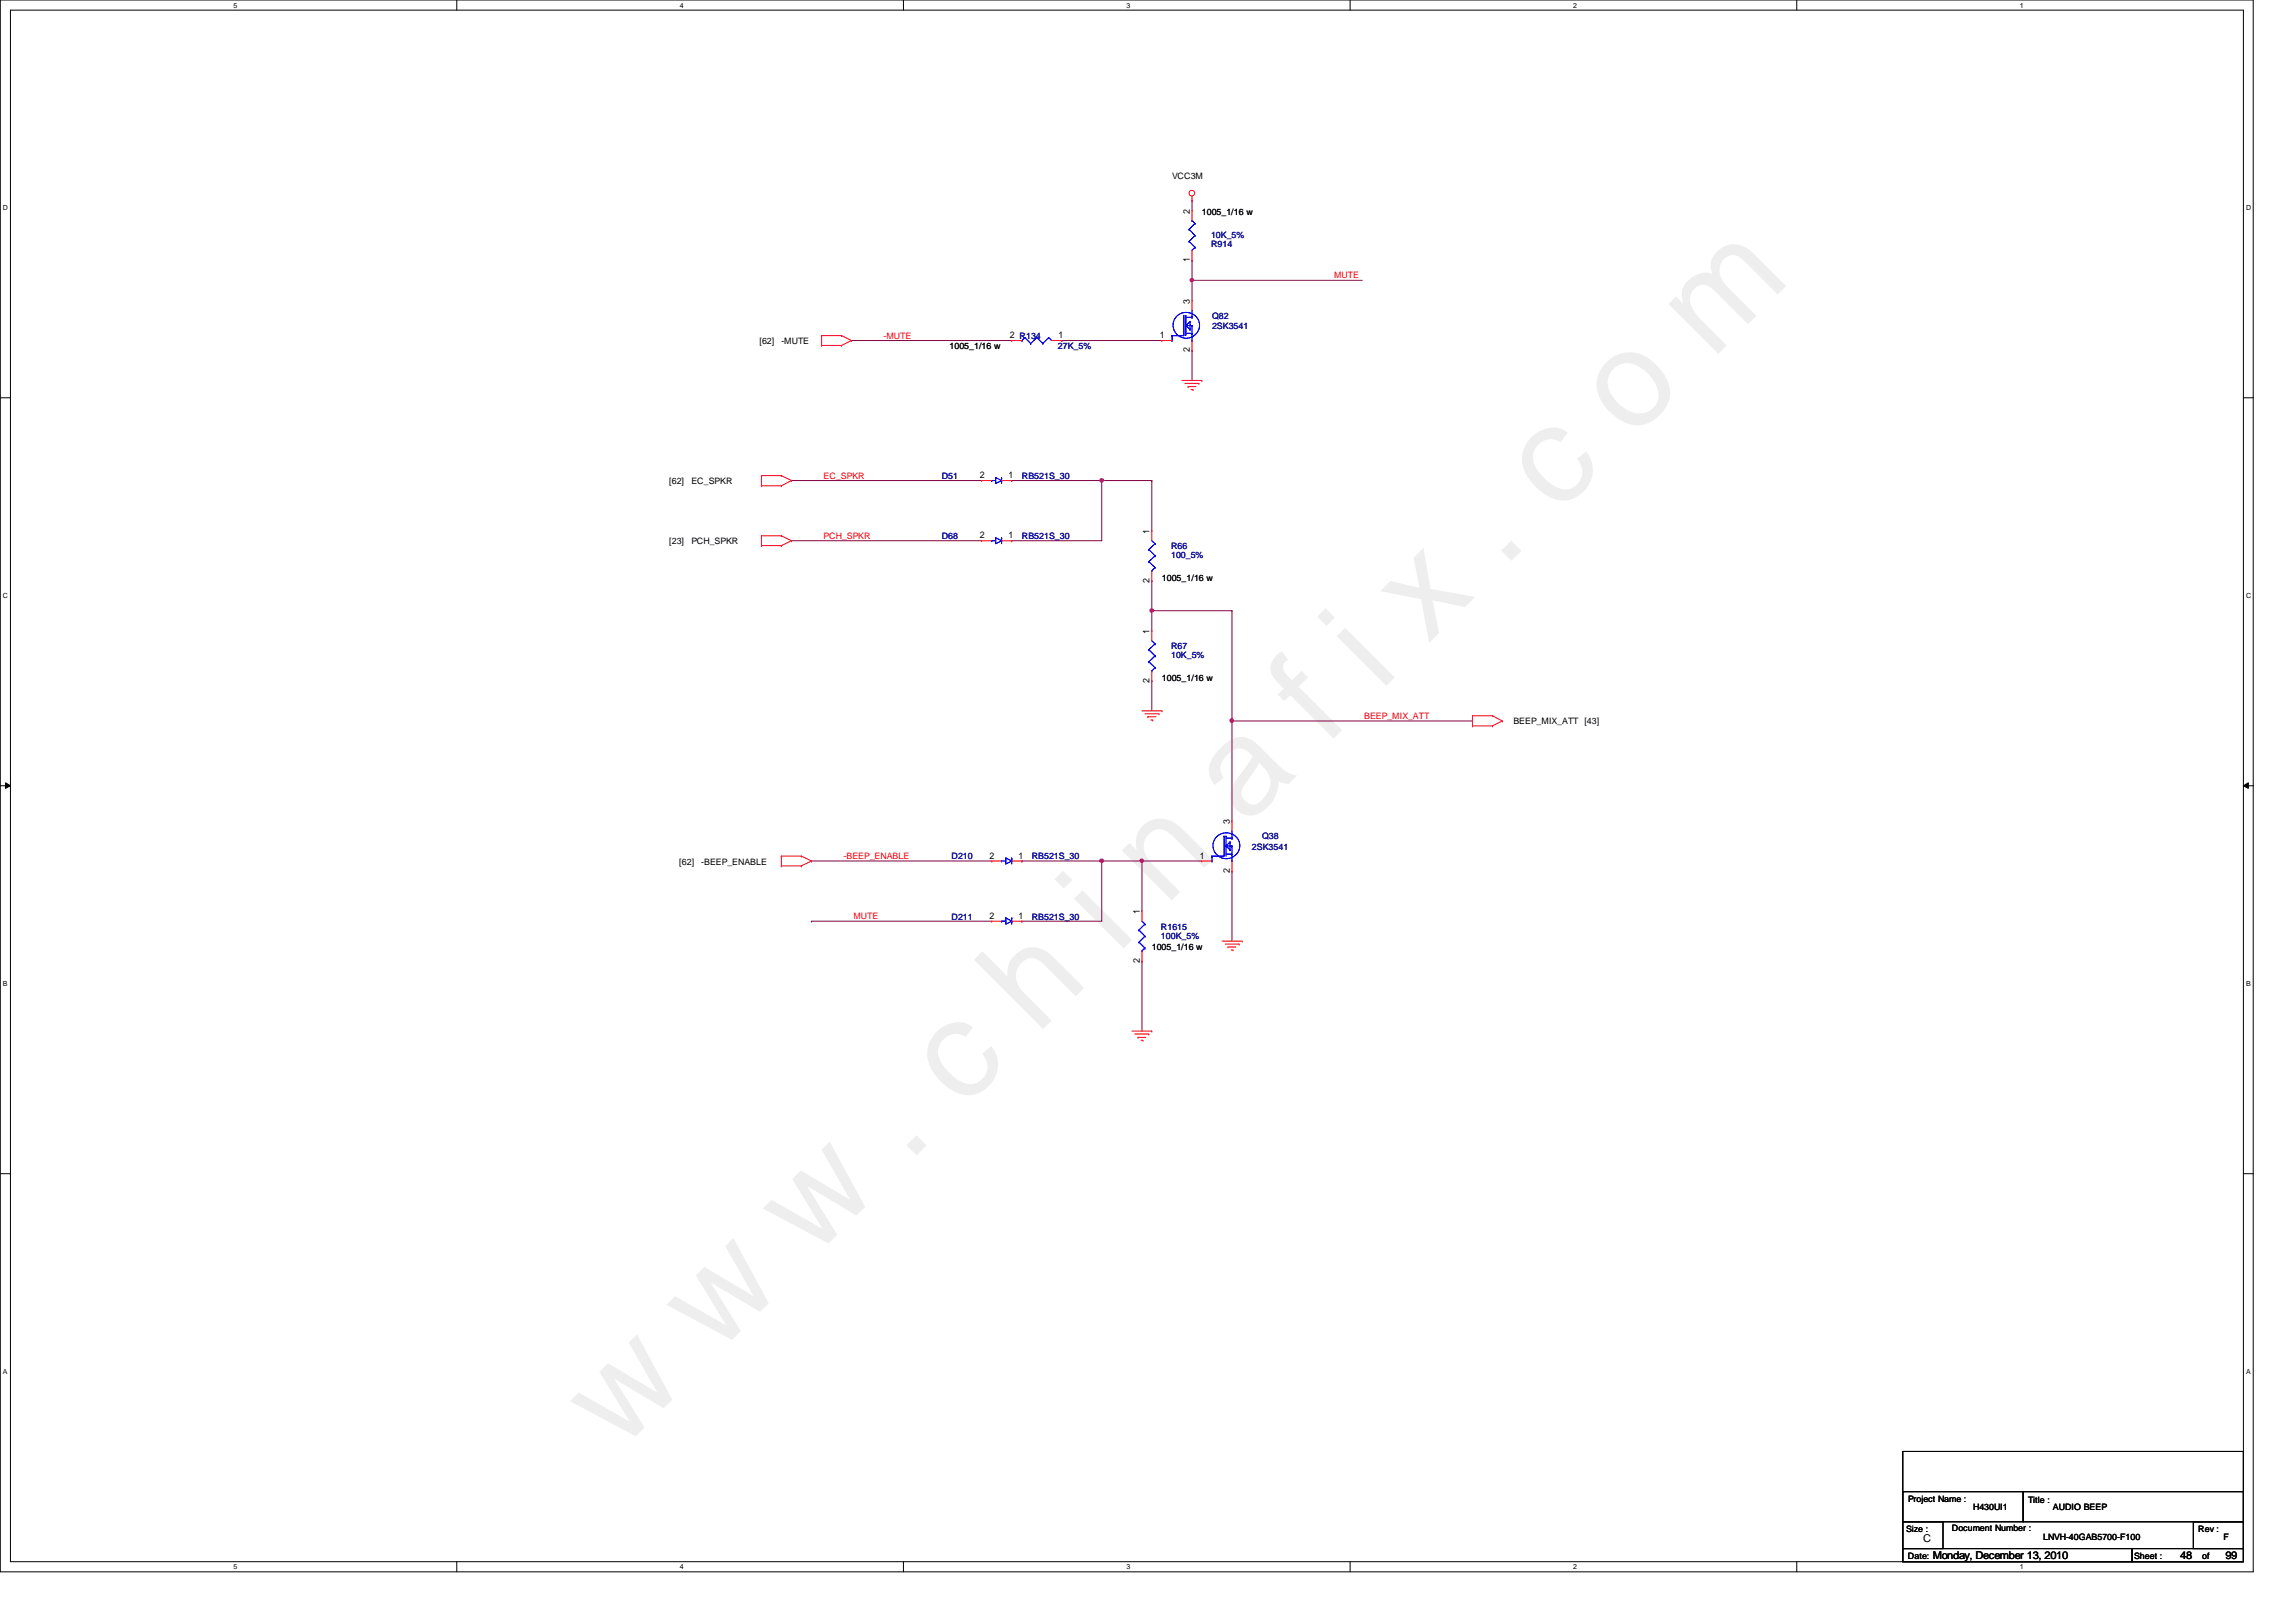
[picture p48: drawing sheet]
<svg xmlns="http://www.w3.org/2000/svg" width="297mm" height="210mm" viewBox="0 0 297 210" stroke-linecap="round" stroke-linejoin="round" font-family="sans-serif">
<defs><g id="words">
<text font-size="17.6" fill="#f0f" x="80.1" y="188" transform="rotate(-45 80.1 188)">w w w . c h i n a f i x . c o m</text>
<g font-size="1.4">
<text x="248.8" y="199.5">C</text>
<text x="250.1" y="201.7">Monday, December 13, 2010</text>
<text x="282.1" y="201.7">48</text>
<text x="287.9" y="201.7">99</text>
</g>
<g font-size="1.2">
<text x="153.9" y="27.6" transform="rotate(-90 153.9 27.6)">2</text>
<text x="153.9" y="33.9" transform="rotate(-90 153.9 33.9)">1</text>
<text x="153.9" y="39.3" transform="rotate(-90 153.9 39.3)">3</text>
<text x="130.6" y="43.8">2 R134</text>
<text x="136.9" y="43.8">1</text>
<text x="150.1" y="43.8">1</text>
<text x="153.9" y="45.6" transform="rotate(-90 153.9 45.6)">2</text>
<text x="126.7" y="61.9">2</text>
<text x="130.5" y="61.9">1</text>
<text x="126.7" y="69.7">2</text>
<text x="130.5" y="69.7">1</text>
<text x="148.7" y="69.1" transform="rotate(-90 148.7 69.1)">1</text>
<text x="148.7" y="75.4" transform="rotate(-90 148.7 75.4)">2</text>
<text x="148.7" y="82" transform="rotate(-90 148.7 82)">1</text>
<text x="148.7" y="88.3" transform="rotate(-90 148.7 88.3)">2</text>
<text x="159.1" y="106.6" transform="rotate(-90 159.1 106.6)">3</text>
<text x="128" y="111.1">2</text>
<text x="131.8" y="111.1">1</text>
<text x="155.2" y="111.1">1</text>
<text x="159.1" y="112.9" transform="rotate(-90 159.1 112.9)">2</text>
<text x="128" y="118.9">2</text>
<text x="131.8" y="118.9">1</text>
<text x="147.4" y="118.3" transform="rotate(-90 147.4 118.3)">1</text>
<text x="147.4" y="124.6" transform="rotate(-90 147.4 124.6)">2</text>
</g>
<g font-size="1.1">
<text x="151.6" y="23.2">VCC3M</text>
<text x="155.5" y="27.8">1005_1/16 w</text>
<text x="98.3" y="44.5">[62]</text>
<text x="101.1" y="44.5">-MUTE</text>
<text x="122.8" y="45.2">1005_1/16 w</text>
<text x="86.6" y="62.7">[62]</text>
<text x="89.4" y="62.7">EC_SPKR</text>
<text x="86.6" y="70.4">[23]</text>
<text x="89.4" y="70.4">PCH_SPKR</text>
<text x="150.3" y="75.2">1005_1/16 w</text>
<text x="150.3" y="88.2">1005_1/16 w</text>
<text x="195.8" y="93.7">BEEP_MIX_ATT [43]</text>
<text x="87.9" y="111.9">[62]</text>
<text x="90.7" y="111.9">-BEEP_ENABLE</text>
<text x="149" y="122.9">1005_1/16 w</text>
<text x="246.8" y="194.4">Project Name :</text>
<text x="255.3" y="195.4">H430UI1</text>
<text x="262.4" y="194.5">Title :</text>
<text x="265.6" y="195.4">AUDIO BEEP</text>
<text x="246.6" y="198.3">Size :</text>
<text x="246.8" y="201.8">Date:</text>
<text x="252.5" y="198.2">Document Number :</text>
<text x="264.3" y="199.3">LNVH-40GAB5700-F100</text>
<text x="276.1" y="201.8">Sheet :</text>
<text x="284.4" y="198.3">Rev :</text>
<text x="284.9" y="201.8">of</text>
<text x="287.7" y="199.3">F</text>
</g>
<g font-size="1.1" fill="#000080">
<text x="156.7" y="32">R914</text>
<text x="156.7" y="30.8">10K_5%</text>
<text x="156.8" y="41.3">Q82</text>
<text x="136.9" y="45.2">27K_5%</text>
<text x="156.8" y="42.6">2SK3541</text>
<text x="121.8" y="62">D51</text>
<text x="132.2" y="62">RB521S_30</text>
<text x="121.8" y="69.8">D68</text>
<text x="132.2" y="69.8">RB521S_30</text>
<text x="151.5" y="71.1">R66</text>
<text x="151.5" y="72.2">100_5%</text>
<text x="151.5" y="84">R67</text>
<text x="151.5" y="85.2">10K_5%</text>
<text x="123.1" y="111.2">D210</text>
<text x="133.5" y="111.2">RB521S_30</text>
<text x="162" y="109.9">2SK3541</text>
<text x="163.3" y="108.6">Q38</text>
<text x="123.1" y="119">D211</text>
<text x="133.5" y="119">RB521S_30</text>
<text x="150.2" y="120.3">R1615</text>
<text x="150.2" y="121.5">100K_5%</text>
</g>
<g font-size="1.1" fill="#f00">
<text x="172.6" y="36">MUTE</text>
<text x="114.3" y="43.8">-MUTE</text>
<text x="106.5" y="61.9">EC_SPKR</text>
<text x="106.5" y="69.7">PCH_SPKR</text>
<text x="176.5" y="93">BEEP_MIX_ATT</text>
<text x="109.1" y="111.2">-BEEP_ENABLE</text>
<text x="110.4" y="119">MUTE</text>
</g>
<g font-size=".9">
<text x="30.2" y="1">5</text>
<text x="88" y="1">4</text>
<text x="145.8" y="1">3</text>
<text x="203.5" y="1">2</text>
<text x="261.3" y="1">1</text>
<text x=".4" y="27.2">D</text>
<text x="290.6" y="27.2">D</text>
<text x=".4" y="77.3">C</text>
<text x="290.6" y="77.3">C</text>
<text x=".4" y="127.6">B</text>
<text x="290.6" y="127.6">B</text>
<text x=".4" y="177.8">A</text>
<text x="290.6" y="177.8">A</text>
<text x="30.2" y="203.1">5</text>
<text x="88" y="203.1">4</text>
<text x="145.8" y="203.1">3</text>
<text x="203.5" y="203.1">2</text>
<text x="261.3" y="203.1">1</text>
</g>
</g></defs>
<path d="M0 0h291.5v203.4h-291.5zM1.4 1.3h288.8v200.8h-288.8z" fill="none" stroke="#000" stroke-width=".13"/>
<g fill="#fff">
<path d="M30.2 .2h.5v1h-.5z"/>
<path d="M30.2 202.3h.5v1h-.5z"/>
</g>
<path d="M59.1 0v1.3M59.1 202.1v1.3" fill="none" stroke="#000" stroke-width=".13"/>
<g fill="#fff">
<path d="M88 .2h.5v1h-.5z"/>
<path d="M88 202.3h.5v1h-.5z"/>
</g>
<path d="M116.9 0v1.3M116.9 202.1v1.3" fill="none" stroke="#000" stroke-width=".13"/>
<g fill="#fff">
<path d="M145.8 .2h.5v1h-.5z"/>
<path d="M145.8 202.3h.5v1h-.5z"/>
</g>
<path d="M174.7 0v1.3M174.7 202.1v1.3" fill="none" stroke="#000" stroke-width=".13"/>
<g fill="#fff">
<path d="M203.5 .2h.5v1h-.5z"/>
<path d="M203.5 202.3h.5v1h-.5z"/>
</g>
<path d="M232.4 0v1.3M232.4 202.1v1.3" fill="none" stroke="#000" stroke-width=".13"/>
<g fill="#fff">
<path d="M261.3 .2h.5v1h-.5z"/>
<path d="M261.3 202.3h.5v1h-.5z"/>
<path d="M.4 26.4h.6v1h-.6z"/>
<path d="M290.6 26.4h.6v1h-.6z"/>
<path d="M.4 76.5h.6v1.1h-.6z"/>
<path d="M290.6 76.5h.6v1.1h-.6z"/>
</g>
<path d="M0 51.5h1.4M290.2 51.5h1.3" fill="none" stroke="#000" stroke-width=".13"/>
<g fill="#fff">
<path d="M.4 126.7h.6v1.1h-.6z"/>
<path d="M290.6 126.7h.6v1.1h-.6z"/>
</g>
<path d="M0 101.7h1.4M.7 101.3l.7 .4-.7 .3zM290.2 101.7l.7-.4v.7zM290.2 101.7h1.3" fill="none" stroke="#000" stroke-width=".13"/>
<path d="M.7 101.3l.7 .4-.7 .3zM290.2 101.7l.7-.4v.7z" fill="#000"/>
<g fill="#fff">
<path d="M.4 177h.5v1h-.5z"/>
<path d="M290.6 177h.5v1h-.5z"/>
</g>
<path d="M0 151.9h1.4M290.2 151.9h1.3M246.2 196.9h5.2v3.5h-5.2zM246.2 193h15.5v3.9h-15.5zM246.2 187.8h44v14.3h-44zM261.7 193h28.5v3.9h-28.5zM283.8 196.9h6.4v3.5h-6.4zM246.2 200.4h29.6v1.7h-29.6zM275.8 200.4h14.4v1.7h-14.4z" fill="none" stroke="#000" stroke-width=".13"/>
<path d="M159.4 93.3h31.1" fill="none" stroke="#800040" stroke-width=".13"/>
<use href="#words"/>
</svg>
